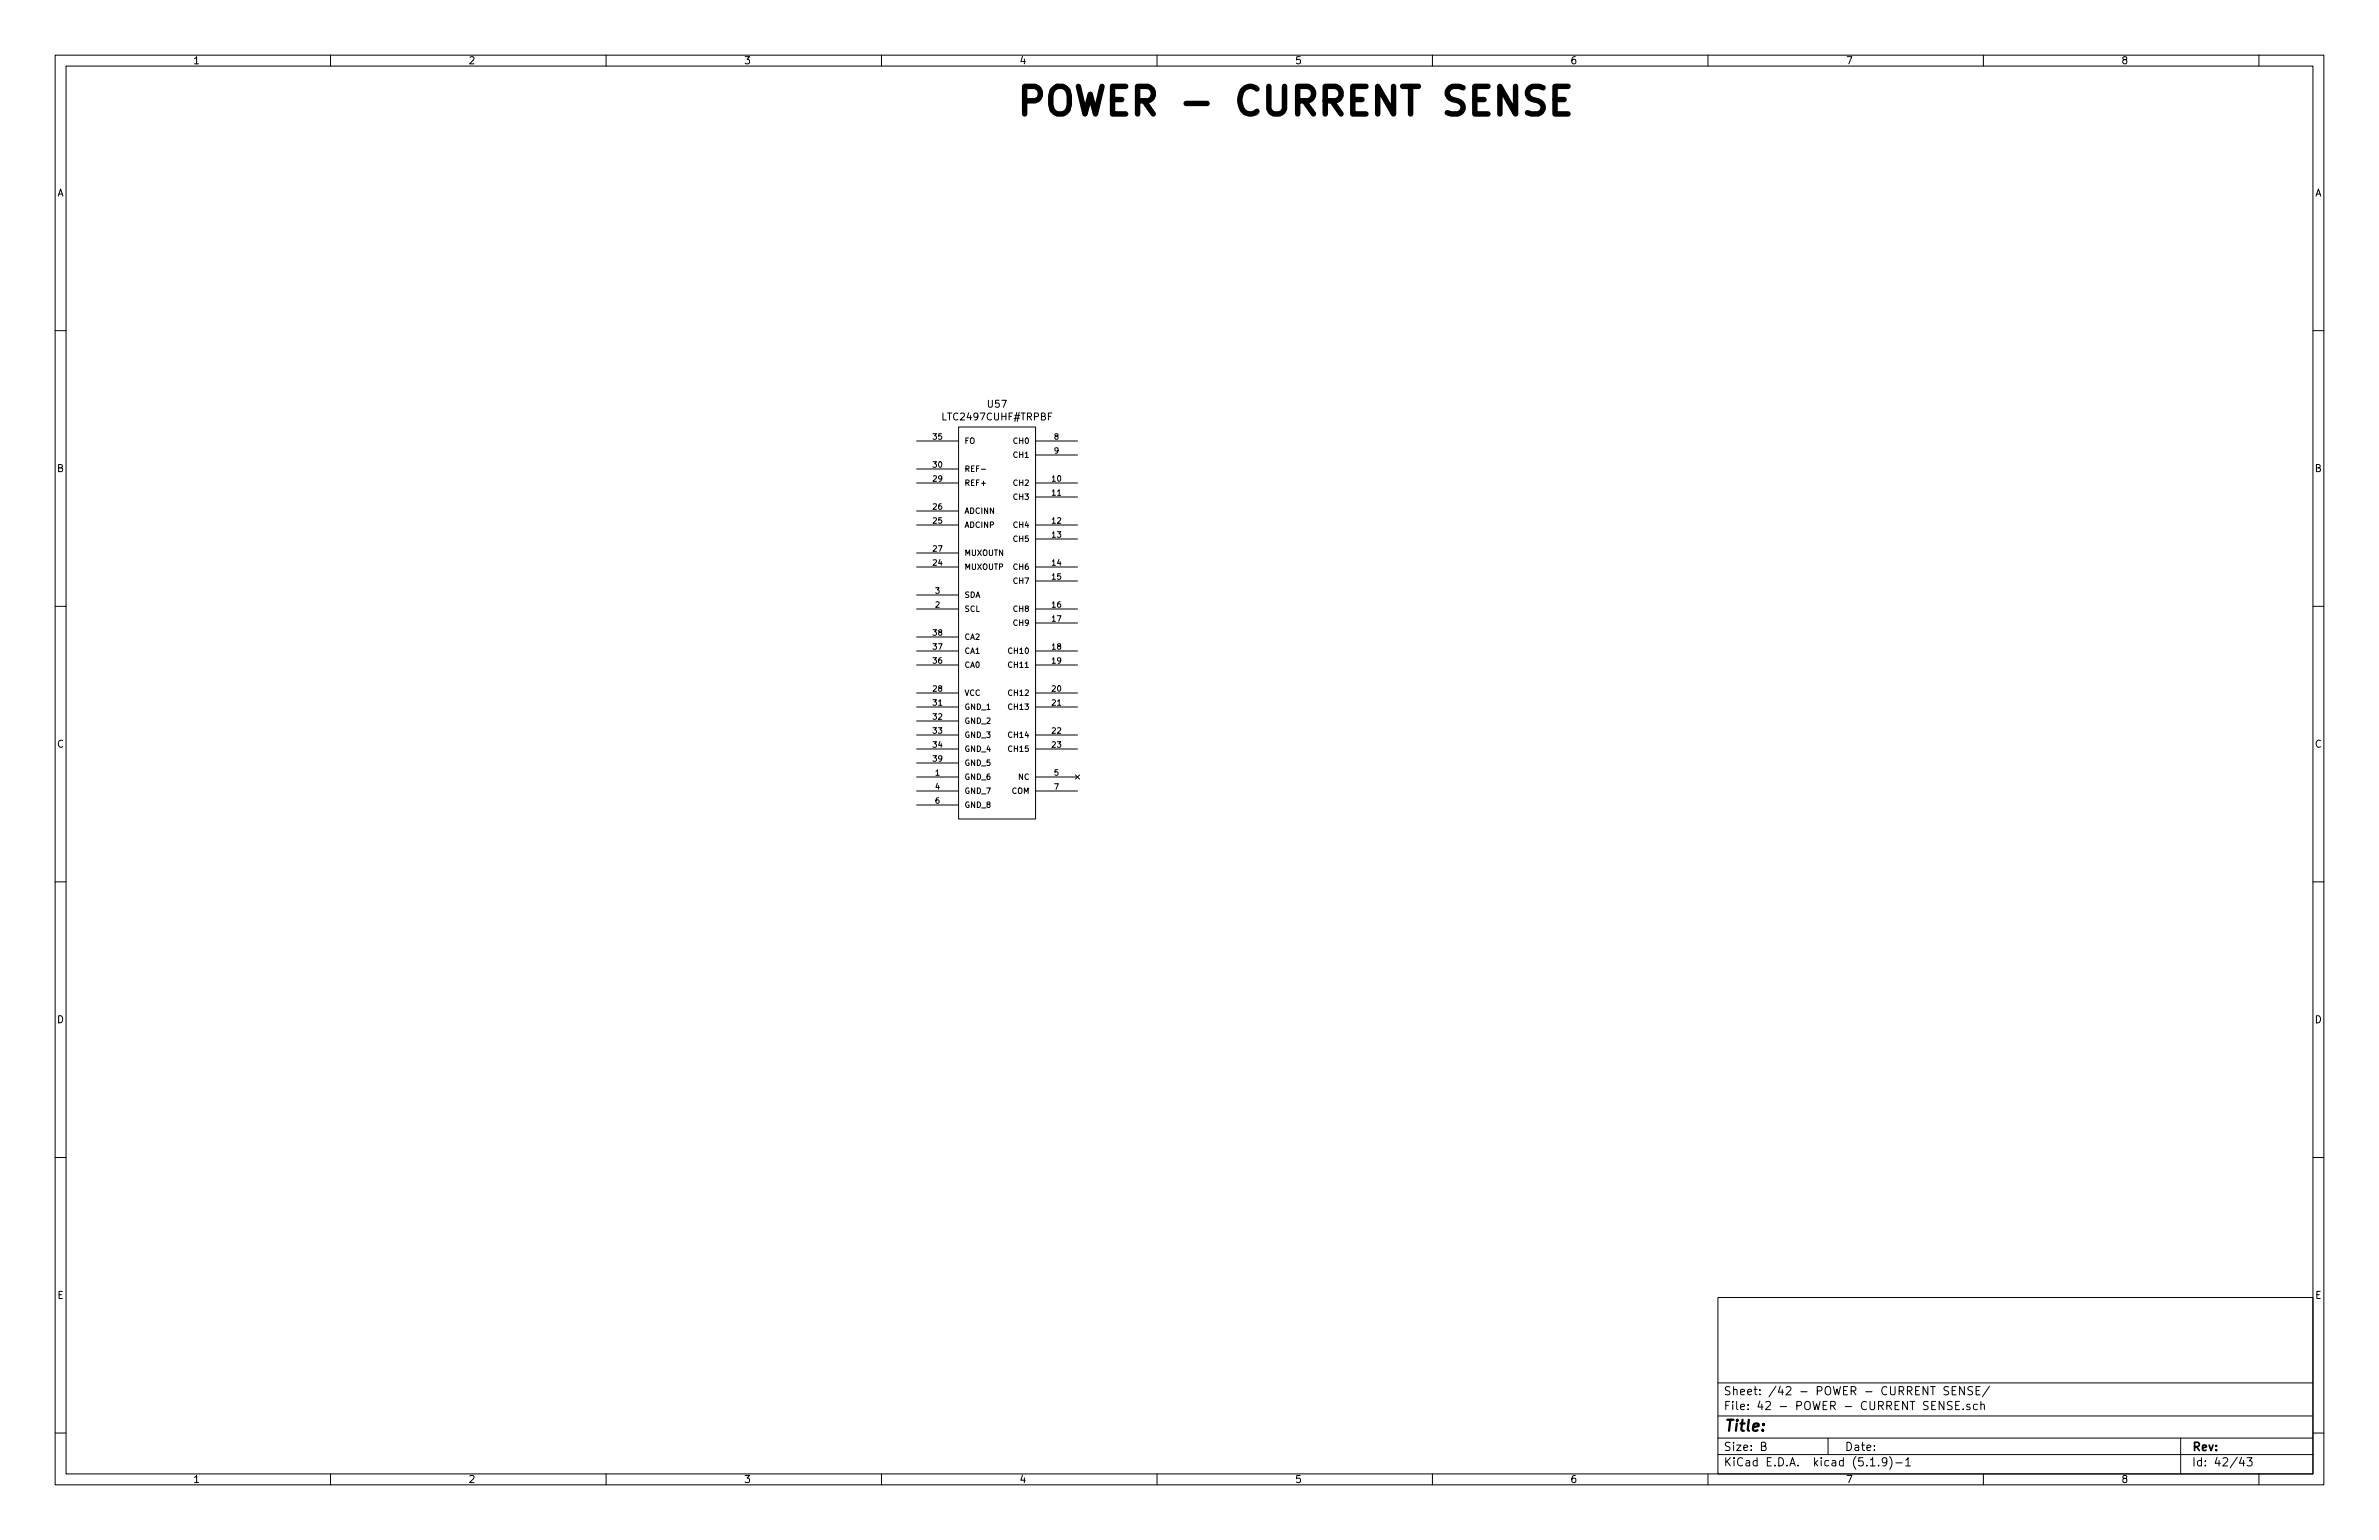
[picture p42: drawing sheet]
<svg xmlns="http://www.w3.org/2000/svg" width="432mm" height="279mm" viewBox="0 0 432 279" stroke-linecap="round" stroke-linejoin="round" font-family="sans-serif">
<defs><g id="words">
<text font-size="7" x="184.1" y="20.9">POWER - CURRENT SENSE</text>
<text font-size="2.8" x="312.8" y="259.7">Title:</text>
<g font-size="2.1">
<text x="312.8" y="255.8">File: 42 - POWER - CURRENT SENSE.sch</text>
<text x="312.8" y="253.1">Sheet: /42 - POWER - CURRENT SENSE/</text>
<text x="312.8" y="263.2">Size: B</text>
<text x="334.8" y="263.2">Date:</text>
<text x="397.8" y="263.2">Rev:</text>
<text x="312.8" y="266">KiCad E.D.A. kicad (5.1.9)-1</text>
<text x="397.8" y="266">Id: 42/43</text>
</g>
<g font-size="1.8">
<text x="35" y="11.6">1</text>
<text x="85" y="11.6">2</text>
<text x="135" y="11.6">3</text>
<text x="185" y="11.6">4</text>
<text x="235" y="11.6">5</text>
<text x="285" y="11.6">6</text>
<text x="335" y="11.6">7</text>
<text x="385" y="11.6">8</text>
<text x="10.4" y="35.6">A</text>
<text x="420.2" y="35.6">A</text>
<text x="171.4" y="76.3">LTC2497CUHF#TRPBF</text>
<text x="179.3" y="74">U57</text>
<text x="10.4" y="85.6">B</text>
<text x="420.2" y="85.6">B</text>
<text x="10.4" y="135.6">C</text>
<text x="420.2" y="135.6">C</text>
<text x="10.4" y="185.6">D</text>
<text x="420.2" y="185.6">D</text>
<text x="10.4" y="235.6">E</text>
<text x="420.2" y="235.6">E</text>
<text x="35" y="269">1</text>
<text x="85" y="269">2</text>
<text x="135" y="269">3</text>
<text x="185" y="269">4</text>
<text x="235" y="269">5</text>
<text x="285" y="269">6</text>
<text x="335" y="269">7</text>
<text x="385" y="269">8</text>
</g>
<g font-size="1.4">
<text x="169.4" y="79.8">35</text>
<text x="175" y="80.5">FO</text>
<text x="184.1" y="80.5">CH0</text>
<text x="184.1" y="83.1">CH1</text>
<text x="191.4" y="79.8">8</text>
<text x="191.4" y="82.3">9</text>
<text x="169.4" y="87.4">29</text>
<text x="169.4" y="84.8">30</text>
<text x="175" y="88.1">REF+</text>
<text x="175" y="85.6">REF-</text>
<text x="184.1" y="88.1">CH2</text>
<text x="191" y="87.4">10</text>
<text x="191" y="89.9">11</text>
<text x="169.4" y="95">25</text>
<text x="169.4" y="92.5">26</text>
<text x="175" y="95.8">ADCINP</text>
<text x="175" y="93.2">ADCINN</text>
<text x="184.1" y="90.7">CH3</text>
<text x="184.1" y="95.8">CH4</text>
<text x="191" y="95">12</text>
<text x="169.4" y="100.1">27</text>
<text x="175" y="100.8">MUXOUTN</text>
<text x="184.1" y="98.3">CH5</text>
<text x="191" y="97.5">13</text>
<text x="169.4" y="102.6">24</text>
<text x="169.8" y="107.7">3</text>
<text x="175" y="103.4">MUXOUTP</text>
<text x="184.1" y="103.4">CH6</text>
<text x="184.1" y="105.9">CH7</text>
<text x="191" y="102.6">14</text>
<text x="191" y="105.2">15</text>
<text x="169.8" y="110.2">2</text>
<text x="175" y="111">SCL</text>
<text x="175" y="108.5">SDA</text>
<text x="184.1" y="111">CH8</text>
<text x="184.1" y="113.5">CH9</text>
<text x="191" y="110.2">16</text>
<text x="191" y="112.8">17</text>
<text x="169.4" y="117.9">37</text>
<text x="169.4" y="115.3">38</text>
<text x="175" y="118.6">CA1</text>
<text x="175" y="116.1">CA2</text>
<text x="183.3" y="118.6">CH10</text>
<text x="191" y="117.9">18</text>
<text x="169.4" y="125.5">28</text>
<text x="169.4" y="120.4">36</text>
<text x="175" y="121.2">CA0</text>
<text x="183.3" y="121.2">CH11</text>
<text x="191" y="120.4">19</text>
<text x="191" y="125.5">20</text>
<text x="169.4" y="128">31</text>
<text x="169.4" y="130.6">32</text>
<text x="175" y="126.2">VCC</text>
<text x="175" y="128.8">GND_1</text>
<text x="175" y="131.3">GND_2</text>
<text x="183.3" y="126.2">CH12</text>
<text x="183.3" y="128.8">CH13</text>
<text x="191" y="128">21</text>
<text x="169.4" y="133.1">33</text>
<text x="169.4" y="135.6">34</text>
<text x="175" y="133.9">GND_3</text>
<text x="175" y="136.4">GND_4</text>
<text x="183.3" y="133.9">CH14</text>
<text x="183.3" y="136.4">CH15</text>
<text x="191" y="133.1">22</text>
<text x="191" y="135.6">23</text>
<text x="169.4" y="138.2">39</text>
<text x="169.8" y="140.7">1</text>
<text x="169.8" y="143.3">4</text>
<text x="175" y="141.5">GND_6</text>
<text x="175" y="138.9">GND_5</text>
<text x="184.9" y="141.5">NC</text>
<text x="191.4" y="140.7">5</text>
<text x="191.4" y="143.3">7</text>
<text x="169.8" y="145.8">6</text>
<text x="175" y="144">GND_7</text>
<text x="175" y="146.6">GND_8</text>
<text x="183.6" y="144">COM</text>
</g>
</g></defs>
<g fill="none" stroke="#000" stroke-width=".18">
<path d="M10 10h411.8v259.4h-411.8zM12 12h407.8v255.4h-407.8zM60 10v2M110 10v2M160 10v2M210 10v2M260 10v2M310 10v2M360 10v2M410 10v2M10 60h2M419.8 60h2"/>
<path d="M174 77.5h14v71.1h-14zM166.4 87.6h7.6M166.4 95.3h7.6M166.4 92.7h7.6M166.4 85.1h7.6M166.4 80h7.6M178.1 85.1h.8M188 87.6h7.6M188 90.2h7.6M188 95.3h7.6M188 97.8h7.6M188 80h7.6"/>
<path d="M188 82.6h7.6M10 110h2M166.4 102.9h7.6M166.4 110.5h7.6M166.4 118.1h7.6M166.4 100.3h7.6M166.4 108h7.6M166.4 115.6h7.6M188 102.9h7.6M188 105.4h7.6M188 110.5h7.6M188 113h7.6"/>
<path d="M188 118.1h7.6M419.8 110h2M166.4 120.7h7.6M166.4 125.7h7.6M166.4 128.3h7.6M166.4 133.4h7.6M166.4 135.9h7.6M166.4 130.8h7.6M166.4 138.4h7.6M188 120.7h7.6M188 125.7h7.6M188 128.3h7.6"/>
<path d="M188 133.4h7.6M188 135.9h7.6M10 160h2M166.4 141h7.6M166.4 143.5h7.6M166.4 146.1h7.6M188 141h7.6M188 143.5h7.6M195.2 140.6l.8 .8M196 140.6l-.8 .8M419.8 160h2M10 210h2"/>
<path d="M419.8 210h2M311.8 235.4h108v32h-108zM10 260h2M311.8 256.9h108M311.8 250.9h108M353.7 251.6h-.6l-.3 .2 .2 .4 .6 .3v.4l-.2 .2-.6-.1M354.3 254.3h-.6l-.2 .2v.3l.8 .4v.4a.62 .62 0 0 1-.8 .1M354.3 252.3h.5M355 255h.5M355 251.6h-.7v1.5h.7M355.7 254.3h-.7v1.5h.7M356.3 255.6v.2"/>
<path d="M356.5 251.6v1.5l-.8-1.5v1.5M357.5 254.8h-.3l-.2 .2v.2l.5 .1v.4h-.5M358 251.6h-.5l-.3 .2 .1 .3 .7 .4v.4a.62 .62 0 0 1-.8 .1M358.7 252.3h.5M358.9 254.8h-.4l-.3 .2v.6l.3 .2 .4-.1M359.4 251.6h-.7v1.5h.7M359.5 254.9l.2-.1h.4l.1 1M359.5 254.3v1.5M361.1 251.5l-1.3 1.9M419.8 260h2M60 267.4v2M110 267.4v2"/>
<path d="M160 267.4v2M210 267.4v2M260 267.4v2M310 267.4v2M311.8 263.9h108M311.8 260.9h108M319.7 262.4l.7-.1 .1-.2-.1-.4h-.7v1.5h.6l.3-.3a.41 .41 0 0 0-.4-.5M331.8 260.9v3M339.5 266h.8M341 265.8v.2M342.5 265.1l-.3 .3-.4-.1-.2-.2 .2-.6h.4l.2 .1a1.27 1.27 0 0 1-.2 1.3l-.4 .1M343 264.3a1.71 1.71 0 0 1 0 2.2"/>
<path d="M344.1 265.4h1.2M345.9 264.9l.4-.4v1.5M345.9 266h.9M360 267.4v2M395.8 260.9v6.5M406.9 264.4l-.4 1.1h.9M407.2 265v1M407.8 264.5h1l-.5 .5 .4 .2v.6l-.2 .2-.7-.2M410 267.4v2"/>
</g>
<path d="M280.1 15.9l-.7-.2h-1.2a1.22 1.22 0 0 0-1 1.2 1.22 1.22 0 0 0 1 1.2 1.86 1.86 0 0 1 1.9 1.2 1.27 1.27 0 0 1-1 1.4h-1.1l-.8-.3M282.2 18.1h1.7M284.6 15.7h-2.4v5h2.4" fill="none" stroke="#000" stroke-width=".99"/>
<use href="#words"/>
</svg>
